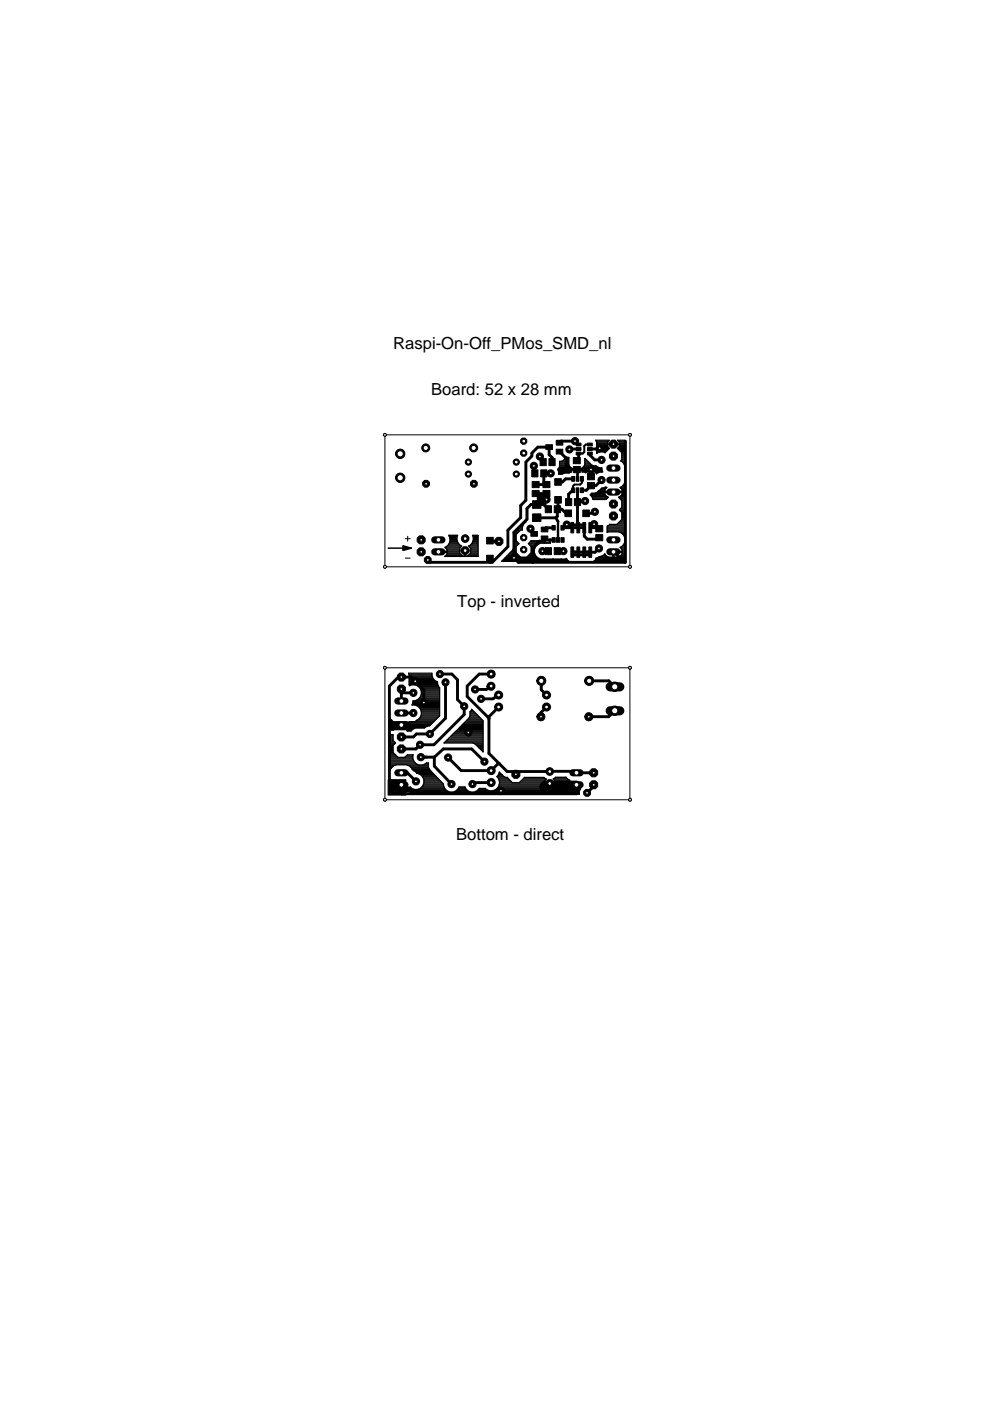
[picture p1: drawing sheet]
<svg xmlns="http://www.w3.org/2000/svg" width="210mm" height="297mm" viewBox="0 0 210 297" stroke-linecap="round" stroke-linejoin="round" font-family="sans-serif">
<defs><g id="words">
<g font-size="3.5">
<text x="83.4" y="74">Raspi-On-Off_PMos_SMD_nl</text>
<text x="91.4" y="83.8">Board: 52 x 28 mm</text>
<text x="97" y="128.7">Top - inverted</text>
<text x="96.7" y="178.2">Bottom - direct</text>
</g>
</g></defs>
<g fill="#000" stroke="#000" stroke-width=".21">
<path d="M112.7 99.6h1.4v1.5h-1.4zM114.5 97.2h1.3v1.5h-1.3zM114.7 99.6h1.3v1.5h-1.3zM115.7 94.3h1.4v1h-1.4zM116.4 97.2h1.3v1.5h-1.3zM117.9 95.2h1.4v1.1h-1.4zM117.9 93.4h1.4v1h-1.4zM121.6 98.9h1.4v1.3h-1.4zM121.6 97h1.4v1.3h-1.4zM122.2 95.9h1v.5h-1zM122.2 94.9h1v.6h-1zM122.2 94h1v.5h-1z"/>
<path d="M124.6 94h1v.5h-1zM124.6 94.9h1v.6h-1zM124.6 95.9h1v.5h-1zM103.2 113.9h1.4v1.4h-1.4zM103.2 117.7h1.4v1.4h-1.4zM112.6 112.7h1.4v1h-1.4zM112.8 102.1h1.5v1.3h-1.5zM112.8 104h1.5v1.3h-1.5zM112.9 109h1.8v1.6h-1.8zM112.9 106.2h1.8v1.6h-1.8zM114 104.6h1.8v2.4h-1.8zM114.8 113.6h1.4v1.1h-1.4z"/>
<path d="M114.8 111.8h1.4v1h-1.4zM115.1 102.1h1.5v1.3h-1.5zM115.1 104h1.5v1.3h-1.5zM115.6 107.2h1.3v1.5h-1.3zM115.6 116.1h1.3v1.5h-1.3zM117 114h.7v1h-.7zM117 111.4h.7v1h-.7zM118 114h.7v1h-.7zM117.5 107.2h1.3v1.5h-1.3zM117.5 116.1h1.3v1.5h-1.3zM117.6 105.3h1.4v1.4h-1.4zM117.6 101.5h1.4v1.4h-1.4z"/>
<path d="M118.9 114h.7v1h-.7zM118.9 111.4h.7v1h-.7zM119.8 108.1h1.4v1.4h-1.4zM119.9 105.7h1.3v1.5h-1.3zM119.6 111.1h1.7v.7h-1.7zM121 110.8h.6v2.2h-.6zM121 116h.6v2.2h-.6zM121.2 103.4h.6v1.1h-.6zM121.2 101h.6v1h-.6zM122.1 103.4h.6v1.1h-.6zM122.1 101h.6v1h-.6zM122.3 110.8h.6v2.2h-.6z"/>
<path d="M122.3 116h.6v2.2h-.6zM121.8 105.7h1.3v1.5h-1.3zM123.1 103.4h.6v1.1h-.6zM123.1 101h.6v1h-.6zM123.6 110.8h.6v2.2h-.6zM123.6 116h.6v2.2h-.6zM123.6 108.1h1.4v1.4h-1.4zM124.9 110.8h.5v2.2h-.5zM124.9 116h.5v2.2h-.5zM124.6 100.4h1.4v1.3h-1.4zM124.6 102.3h1.4v1.3h-1.4zM126.3 111.4h1.5v1.3h-1.5z"/>
<path d="M126.3 113.3h1.5v1.4h-1.5z"/>
</g>
<path d="M85.9 118.3h1.1M85.9 114.2h1.1M86.4 113.7v1" fill="none" stroke="#000" stroke-width=".21"/>
<g fill="none" stroke="#000" stroke-width=".25">
<path d="M118.2 99.5h.1M118.2 99.5h4M118.3 99.8h2.9M118.4 100h2.8M118.4 99.3h2.8M118.6 99.1h2.4M118.6 98.9h2.2M118.6 98.7h2.1M118.6 98.4h2M118.6 98.2h2M118.6 98h2M119.2 97.8h1.4"/>
<path d="M119.5 97.5h1.1M119.7 97.3h.9M119.8 97.1h.8M119.8 96.9h.3M120.7 98.8l-.1-.3v-1.5l-.8-.2a.95 .95 0 0 1-1.2 1v1.1l-.4 .6M120.7 98.8l.5 .4v.2h1v.3h-1v.4l-.6 .2h-.9l-.5 .3h-.8l-.2-1.1M122.4 99.5h5.2M123.4 100h4.4M123.4 99.8h4.3M123.4 99.3h4.2M123.6 99.1h3.3M123.8 98.9h2.7"/>
<path d="M123.8 98.8l-.4 .4v.2h-1v.3h1v.4l.8 .1M123.9 98.7h1.7M124 98.4h1.3M124 98.2h1M124 98h.8M124 97.8h.6M124 97.5h.4M124 97.3h.2M125 98.2l.9 .6h.5l.8 .4h.4l.2 .8-.6 .1-.8 .4M125 98.2l-1-1v1.3l-.2 .3M126.4 95.3h2.5M126.4 95.1h2.8"/>
<path d="M126.4 95.3l.1 .8a1.56 1.56 0 0 1 1.8-.1M126.4 95.1l-.1 .1 .1 .1M126.4 93.5h2.6M126.5 95.5h2.2M126.5 94.9h2.5M126.5 93.8l-.2-.5h2.9l-.3 .4v.4h2.4v-.4l-.3-.4h1.4v5.3l-.1-.3-.7-.6 .2-.3v-1.4M126.5 94.2h5.9M126.5 93.8l-.1 1.3M126.5 96h.3M126.5 95.8h2M126.5 94.7h2.4M126.5 94.4h2.4"/>
<path d="M126.5 94h2.4M126.5 93.8h2.4M128.3 96h.1M128.9 94.7l.3 .4-.9 .9M128.9 94.2v.5M130 94.1v.1M130.1 94.1v.1M131 95.1h1.4M131.1 94.9h1.3M131.2 93.5h1.2M131.2 95.3h1.2M131.3 94.2v.5"/>
<path d="M131.3 94.7l-.4 .4 .9 .9M131.3 94.7h1.1M131.3 94.4h1.1M131.3 94h1.1M131.3 93.8h1.1M131.4 95.5h1M131.6 95.8h.8M131.7 97.8h.7M131.8 97.5h.6M131.8 97.3h.6M131.8 97.1h.6M131.8 96.9h.6"/>
<path d="M131.8 96.6h.6M131.8 96.4h.6M131.8 96.2h.6M131.8 96h.6M132 98h.4M132.2 98.2h.2M132.3 98.4h.1M93.1 117.1h4.3M94.3 118h.1M94.3 118h7.1M94.5 116.2h3M94.5 116h3.2"/>
<path d="M94.6 117.7l-.3 .3M94.6 117.7h3.4M94.7 116.4l.1 .5M94.7 116.4l-.4-.4a1.69 1.69 0 0 0 .9-2.5h1.8a1.64 1.64 0 0 0 .9 2.3l-.5 .4v.4h1.1v1.3M94.7 116.4h2.7M94.7 117.5h3M94.8 116.6h2.6M94.8 117.3l-.2 .4M94.8 117.3h2.7M94.8 115.7h3M95.1 115.5h2.4M95.2 115.3h2.1"/>
<path d="M95.2 113.7h1.7M95.3 115.1h1.8M95.3 114h1.6M95.4 114.8h1.6M95.4 114.6h1.5M95.4 114.4h1.5M95.4 114.2h1.5M97.4 116.9h-4.3v.2h1.7v.2M98.1 117.9l-.7-.7v-.4h2.4v.4l-.7 .7M98.5 116.9h.2M98.5 117.7h.2M98.5 117.5h.2"/>
<path d="M98.5 117.3h.2M98.5 117.1h.2M98.7 117.9v-1.3h1.1v-.4l-.5-.4a1.64 1.64 0 0 0 .9-2.3h1.2v4.5h-7.1M99.3 117.7h2.1M99.4 115.7h2M99.5 117.5h1.9M99.5 116h1.9M99.7 117.3h1.7M99.7 116.2h1.7M99.8 115.5h1.6M99.8 116.9h1.6M99.8 117.1h1.6"/>
<path d="M99.8 116.6h1.6M99.8 116.4h1.6M100 115.3h1.4M100.1 115.1h1.3M100.2 114.8h1.2M100.3 113.7h1.1M100.3 114.6h1.1M100.3 114.4h1.1M100.3 114.2h1.1M100.3 114h1.1M106.5 118.8h13.9M106.7 118.6h13.5"/>
<path d="M106.9 118.4h7.4M107.2 118.2h6.7M107.4 118h2.8M107.6 117.7h2.4M107.8 117.5h1.9M108 117.3h1.5M108.3 117.1h1.1M108.4 117h.1M108.5 116.9h.9M108.7 116.6h.7M108.8 116.4h.6M108.9 116.2h.5"/>
<path d="M108.9 114.6h.5M108.9 113.5h.5M108.9 116h.5M108.9 115.7h.7M108.9 115.5h.9M108.9 115.3h1.1M108.9 115.1h.9M108.9 114.8h.7M108.9 114.4h.5M108.9 114.2h.5M108.9 114h.5M108.9 113.7h.5"/>
<path d="M108.9 113.3h.6M108.9 113.1h.8M109 112.9h.9M109.2 112.6h.9M109.4 114.7l.6 .6-.6 .6v1.3l1 .9h1.3l.9-.9v-1.3l-.6-.6M109.4 112.4h1M109.7 112.2h1.1M109.9 112h.9M110.1 111.8h.7M110.3 111.5h.5M110.6 111.3h.3M110.8 111.8v.6h-.4l-1 .9v1.4"/>
<path d="M110.8 111.1h.3M111 110.9h.3M111.2 110.6h.3M111.5 110.4l-2.6 2.5v3.2l-.5 .9M111.5 110.4h.1M111.5 110.2h.2M111.6 110h.2M111.6 109.7h.2M111.6 109.5h.2M111.6 109.3h.2M111.6 109.1h.2M111.6 108.9h.2"/>
<path d="M111.6 108.6h.2M111.6 108.4h.2M111.6 108.2h.2M111.6 108h.2M111.6 107.8h.2M111.8 107.5h.1M111.8 107.5v2.6l-.8 1-.2 .7M111.8 107.5l-.2 .2v2.3l-.1 .4M111.9 118h1.8M112 115.3h2.3M112.1 117.7h1.4M112.2 115.1h4.5"/>
<path d="M112.3 115.5h1.6M112.3 117.5h1.1M112.4 114.8h2M112.5 115.7h1.2M112.5 117.3h.8M112.6 114.6h1.8M112.6 114.6v.1M112.6 114.7l-.6 .6M112.6 116.9h.7M112.6 117.1h.7M112.6 116.6h.7M112.6 116.4h.7"/>
<path d="M112.6 116.2h.8M112.6 116h.9M114.1 114.6l.3-.1 .1 .4M114.5 114.9l.8 .1v-.5h.3v.5l.9-.1M115.3 114.6h.3M115.3 114.8h.3M116.5 114.8h.1M116.5 114.6h.1M116.5 114.4h.1M116.6 114.3v.1h.4l-.4 .1 .1 .7h-1.3a1.73 1.73 0 0 0-2.1 1.6 1.73 1.73 0 0 0 2.1 1.7h4.4l.3-.1 .6 .6h-14.4l2.1-2M116.6 114.3l-.1 .6M118.4 100.4h1"/>
<path d="M118.4 100.2h2.4M124.1 100.2h.1M124.2 100.2l.3-.2h.7v.9h.2v-.9h.7l.3 .2M125.2 104.9h3.1M125.2 100.9h.2M125.2 100.6h.2M125.2 100.4h.2M125.2 100.2h.2M125.3 105.1h3.2M125.4 104.6h2.8M125.5 105.3h3.2M125.6 105.5h3.3"/>
<path d="M125.7 105.7h3M125.7 105.9h.1M126.1 118.8h6.3M126.3 118.6h6.1M126.4 100.2v.3M126.4 118.4h6M126.4 100.2h.5M126.4 118.3v.1M126.4 100.4h.1M126.6 104.4l-1.1 .2-.4 .3 .6 1M126.6 104.4h3.3M126.8 118.2h5.6"/>
<path d="M126.8 104.2h3.1v.3h-1.7a1.18 1.18 0 0 0 .8 .9l-.5 .5h-2.8M127.1 104h1.1M127.3 103.8h1M127.4 118h1.3M127.5 103.5h1M127.9 117.7l-1.5 .6M127.9 117.7l.3-.2 .2 .2M127.9 117.7h.5M128.2 117.5h.1M128.3 103.3h.2M128.3 103.7l-.1 .5M128.3 103.7l.4-.3-.3-.1-.8 .2-1 .9"/>
<path d="M128.7 112.9l2.5-.1 .6 .2 .5 .5M128.7 112.9h.1M128.7 112.6h3.7M128.7 112.4h3.7M128.7 112.2h3.7M128.7 112h3.7M128.7 111.8h3.7M128.9 111.5h3.5M129.2 111.3h3.2M129.9 118h.3M129.9 117.7h.3M129.9 117.5h.3"/>
<path d="M129.9 117.3h.3M130.2 117.1h2.2M130.2 104.4h2.2M130.9 111.1h1.5M131.1 110.9h1.3M131.2 105.5h1.2M131.3 110.6h1.1M131.4 112.9h1M131.4 108.2h1M131.4 105.3l-.3 .1 .7 .7v1.5l-.5 .5 .5 .6M131.4 105.3h1M131.5 118h.9"/>
<path d="M131.5 108h.9M131.5 105.7h.9M131.6 110.4h.8M131.6 108.4h.8M131.6 103.3h.8M131.6 116.2h.8M131.6 103.5h.8M131.7 116h.7M131.7 105.1h.7M131.7 107.8h.7M131.7 106h.7M131.7 117.7h.7"/>
<path d="M131.8 110.2h.6M131.8 116.4l-.3-.4 .8-.6 .1-.3v3.9h-6.6l.5-.3 .1-.3M131.8 116.4l.2 .5M131.8 116.4h.6M131.8 108.6h.6M131.8 103.8h.6M131.8 108.7v1.4l-1 1.1-1.5-.1-.6 .5v1.3M131.8 117.5h.6M131.8 113.1h.6M131.8 110h.6M131.8 109.7h.6M131.8 109.5h.6"/>
<path d="M131.8 109.3h.6M131.8 109.1h.6M131.8 108.9h.6M131.8 107.5h.6M131.8 107.3h.6M131.8 107.1h.6M131.8 106.9h.6M131.8 106.6h.6M131.8 106.4h.6M131.8 106.2h.6M131.8 104.9h.6M131.9 116.6h.5"/>
<path d="M131.9 104h.5M131.9 117.3h.5M131.9 104.6h.5M131.9 103.1h.5M131.9 117.3l.1-.2h-2.1v1h-.9l-.6-.4M132 115.7h.4M132.1 113.3h.3M132.2 102.9h.2M132.2 115.5h.2M132.3 113.5h.1M132.3 102.7h.1M132.3 115.3h.1"/>
<path d="M132.4 113.7h.1M132.4 116.9h-2.2v1.2h.7a1.19 1.19 0 0 0 1-.8M132.4 102.4v11.4l-.1-.3M132.4 102.4l-.1 .4-.8 .6 .5 .8M132.4 104.2h-2.2v.3h1.8l-.2 .4-.4 .4M132.4 102.4h.1"/>
</g>
<g fill="none" stroke="#000" stroke-width=".61">
<path d="M113.2 98.8v1.2l.2 .4M114.4 96.8l.8 .7v.5M117 98l.1-1-.7-.6v-1.6h-2.4l-1.2 1.3v.6l-1.3 1.3v8.1l-1.1 1.1v2.5l-2.7 2.7v3.5l-3.3 3.3h-13.2l-.5-.5M118.6 95.8l1.5 1.4v1.6l.8 .8h1.4M118.6 93.9l.3-.4h3.1l.3 .4M122.4 99.9l.4-.3h2.5v1.5M122.7 95.2l-2 .1M122.7 96.2v1.1l-.4 .4-.2-.4M125.1 96.5l1 1h1.4M127.1 95.1l-.1 .1h-1.9M132.6 93.5v25.7M103.9 114.6l.1 .2h1.8"/>
<path d="M103.9 118.4v.8M112.5 112.1l.8 .8v.3M113.6 104.6h2.3v1.3M113.8 109.8h4M114.1 104.6v2.1l-.3 .3M115 116.9h1.3M115.6 102.5l.3 .2h-2.3M116.3 108l-1-1h-2.7l-.9 .8v2.3l-2.7 2.8v5.4l.9 .9h22.6l-2.4-2.2M116.7 100.4h-1.4v2.4M117.4 114.5h-1.6l-.3-.4-.7 .7h-.4l-1.5 1.4v3M117.4 111.9h-1.6l-.3 .4M117.8 109.8l.5 .8"/>
<path d="M118.2 108h.9l.8 .8h.6M118.2 108v1.5l-.4 .3M118.2 116.9h1.2M118.3 107.6l-.1 .4M118.3 105.6v2.2l-.1 .2M119.3 111.9h4.6v1.8l.6 .6h2.4l.2-.3M120.2 111.2l1.1 .1M121.3 111.3h2.3M121.3 111.3v.6M121.3 117h3.8l.1 .6h-3.9zM121.5 103.9l-.9 .9v1.7M121.5 101.5h-1.6l-.6 .7h-1"/>
<path d="M122.4 103.9l.1 .1M122.4 103.9v7.4M122.6 117l-1.3 .1M124 106.2l-.1 .2h-1.5l-.1-.2 .2 .3M125.2 111.9h1.8l.1 .2M125.2 117.1h.1M125.9 111.1l1 1h.3M126.1 108.5l-.3 .3h-1.5M127 116.3l-.8 .8h-2.3M127.5 101.8l-1.2 1.2h-1l-1 .9h-.9"/>
</g>
<path d="M122.3 93.9l.4 .3M122.4 99.9v1.6M125.1 96.2v.3M121.5 101.4v.1" fill="none" stroke="#000" stroke-width=".57"/>
<path d="M118.3 110.6v3.9M121.5 101.5v.1M123.4 101.5v.1" fill="none" stroke="#000" stroke-width=".51"/>
<path d="M125.1 94.2h-.9l-.3 .4v1.2l-.3 .4h-.9M123.4 101.5v.8l-.4 .4h-1.2l-.3 .4v.8" fill="none" stroke="#000" stroke-width=".42"/>
<path d="M82.3 116.2h4.9M85.5 115.7l1.7 .5-1.7 .5zM85.5 115.9l.9 .3-.9 .3" fill="none" stroke="#000" stroke-width=".32"/>
<path d="M92.2 117h1.5" fill="none" stroke="#000" stroke-width="1.5"/>
<circle cx="93" cy="117" r=".51" fill="#fff" stroke="#000" stroke-width=".21"/>
<path d="M92.2 114.5h1.5" fill="none" stroke="#000" stroke-width="1.5"/>
<circle cx="93" cy="114.5" r=".51" fill="#fff" stroke="#000" stroke-width=".21"/>
<path d="M129.3 114.5h1.5" fill="none" stroke="#000" stroke-width="1.5"/>
<circle cx="130.1" cy="114.5" r=".51" fill="#fff" stroke="#000" stroke-width=".21"/>
<path d="M129.3 117h1.5" fill="none" stroke="#000" stroke-width="1.5"/>
<circle cx="130.1" cy="117" r=".51" fill="#fff" stroke="#000" stroke-width=".21"/>
<path d="M129.3 104.3h1.5" fill="none" stroke="#000" stroke-width="1.5"/>
<circle cx="130.1" cy="104.3" r=".51" fill="#fff" stroke="#000" stroke-width=".21"/>
<path d="M129.3 101.8h1.5" fill="none" stroke="#000" stroke-width="1.5"/>
<circle cx="130.1" cy="101.8" r=".51" fill="#fff" stroke="#000" stroke-width=".21"/>
<path d="M129.3 99.2h1.5" fill="none" stroke="#000" stroke-width="1.5"/>
<circle cx="130.1" cy="99.2" r=".51" fill="#fff" stroke="#000" stroke-width=".21"/>
<circle cx="111" cy="114" r=".71" fill="#000" stroke="#000" stroke-width=".21"/>
<circle cx="111.1" cy="114" r=".4" fill="#fff" stroke="#000" stroke-width=".21"/>
<circle cx="111" cy="116.5" r=".71" fill="#000" stroke="#000" stroke-width=".21"/>
<circle cx="111.1" cy="116.5" r=".4" fill="#fff" stroke="#000" stroke-width=".21"/>
<circle cx="98.6" cy="116.7" r=".87" fill="#000" stroke="#000" stroke-width=".21"/>
<circle cx="98.6" cy="116.7" r=".4" fill="#fff" stroke="#000" stroke-width=".21"/>
<circle cx="98.6" cy="114.2" r=".8" fill="#000" stroke="#000" stroke-width=".21"/>
<circle cx="98.6" cy="114.2" r=".4" fill="#fff" stroke="#000" stroke-width=".21"/>
<circle cx="100.4" cy="95" r=".85" fill="#000" stroke="#000" stroke-width=".21"/>
<circle cx="100.4" cy="95" r=".55" fill="#fff" stroke="#000" stroke-width=".21"/>
<circle cx="90.3" cy="95" r=".85" fill="#000" stroke="#000" stroke-width=".21"/>
<circle cx="90.3" cy="95" r=".55" fill="#fff" stroke="#000" stroke-width=".21"/>
<circle cx="99.3" cy="100.5" r=".66" fill="#000" stroke="#000" stroke-width=".21"/>
<circle cx="99.3" cy="100.5" r=".4" fill="#fff" stroke="#000" stroke-width=".21"/>
<circle cx="99.3" cy="98" r=".66" fill="#000" stroke="#000" stroke-width=".21"/>
<circle cx="99.3" cy="98" r=".4" fill="#fff" stroke="#000" stroke-width=".21"/>
<circle cx="109.5" cy="98" r=".66" fill="#000" stroke="#000" stroke-width=".21"/>
<circle cx="109.5" cy="98" r=".4" fill="#fff" stroke="#000" stroke-width=".21"/>
<circle cx="109.5" cy="100.5" r=".66" fill="#000" stroke="#000" stroke-width=".21"/>
<circle cx="109.5" cy="100.5" r=".4" fill="#fff" stroke="#000" stroke-width=".21"/>
<circle cx="130.1" cy="94.2" r=".92" fill="#000" stroke="#000" stroke-width=".21"/>
<circle cx="130.1" cy="94.2" r=".3" fill="#fff" stroke="#000" stroke-width=".21"/>
<circle cx="130.1" cy="96.7" r=".92" fill="#000" stroke="#000" stroke-width=".21"/>
<circle cx="130.1" cy="96.7" r=".3" fill="#fff" stroke="#000" stroke-width=".21"/>
<circle cx="130.1" cy="109.4" r=".92" fill="#000" stroke="#000" stroke-width=".21"/>
<circle cx="130.1" cy="109.4" r=".3" fill="#fff" stroke="#000" stroke-width=".21"/>
<circle cx="130.1" cy="106.9" r=".92" fill="#000" stroke="#000" stroke-width=".21"/>
<circle cx="130.1" cy="106.9" r=".3" fill="#fff" stroke="#000" stroke-width=".21"/>
<circle cx="84.9" cy="96.2" r=".99" fill="#000" stroke="#000" stroke-width=".21"/>
<circle cx="84.9" cy="96.2" r=".66" fill="#fff" stroke="#000" stroke-width=".21"/>
<circle cx="84.9" cy="101.3" r=".99" fill="#000" stroke="#000" stroke-width=".21"/>
<circle cx="84.9" cy="101.3" r=".66" fill="#fff" stroke="#000" stroke-width=".21"/>
<circle cx="111" cy="93.5" r=".71" fill="#000" stroke="#000" stroke-width=".21"/>
<circle cx="111.1" cy="93.5" r=".4" fill="#fff" stroke="#000" stroke-width=".21"/>
<circle cx="111" cy="96.1" r=".71" fill="#000" stroke="#000" stroke-width=".21"/>
<circle cx="111.1" cy="96.1" r=".4" fill="#fff" stroke="#000" stroke-width=".21"/>
<circle cx="89.3" cy="117" r=".92" fill="#000" stroke="#000" stroke-width=".21"/>
<circle cx="89.3" cy="117" r=".3" fill="#fff" stroke="#000" stroke-width=".21"/>
<circle cx="89.3" cy="114.5" r=".92" fill="#000" stroke="#000" stroke-width=".21"/>
<circle cx="89.3" cy="114.5" r=".3" fill="#fff" stroke="#000" stroke-width=".21"/>
<circle cx="109" cy="118.3" r=".76" fill="#000" stroke="#000" stroke-width=".21"/>
<circle cx="109" cy="118.3" r=".3" fill="#fff" stroke="#000" stroke-width=".21"/>
<circle cx="127.1" cy="95.1" r=".76" fill="#000" stroke="#000" stroke-width=".21"/>
<circle cx="127.1" cy="95.1" r=".3" fill="#fff" stroke="#000" stroke-width=".21"/>
<circle cx="125.3" cy="99.6" r=".76" fill="#000" stroke="#000" stroke-width=".21"/>
<circle cx="125.3" cy="99.6" r=".3" fill="#fff" stroke="#000" stroke-width=".21"/>
<circle cx="115.9" cy="105.9" r=".76" fill="#000" stroke="#000" stroke-width=".21"/>
<circle cx="115.9" cy="105.9" r=".3" fill="#fff" stroke="#000" stroke-width=".21"/>
<circle cx="127.5" cy="101.8" r=".76" fill="#000" stroke="#000" stroke-width=".21"/>
<circle cx="127.5" cy="101.8" r=".3" fill="#fff" stroke="#000" stroke-width=".21"/>
<circle cx="112.5" cy="112.1" r=".76" fill="#000" stroke="#000" stroke-width=".21"/>
<circle cx="112.5" cy="112.1" r=".3" fill="#fff" stroke="#000" stroke-width=".21"/>
<circle cx="119.5" cy="116.9" r=".76" fill="#000" stroke="#000" stroke-width=".21"/>
<circle cx="119.5" cy="116.9" r=".3" fill="#fff" stroke="#000" stroke-width=".21"/>
<circle cx="126" cy="111.1" r=".76" fill="#000" stroke="#000" stroke-width=".21"/>
<circle cx="126" cy="111.1" r=".3" fill="#fff" stroke="#000" stroke-width=".21"/>
<circle cx="120.2" cy="111.2" r=".76" fill="#000" stroke="#000" stroke-width=".21"/>
<circle cx="120.2" cy="111.2" r=".3" fill="#fff" stroke="#000" stroke-width=".21"/>
<circle cx="124.1" cy="106.2" r=".76" fill="#000" stroke="#000" stroke-width=".21"/>
<circle cx="124.1" cy="106.2" r=".3" fill="#fff" stroke="#000" stroke-width=".21"/>
<circle cx="120.7" cy="95.3" r=".76" fill="#000" stroke="#000" stroke-width=".21"/>
<circle cx="120.7" cy="95.3" r=".3" fill="#fff" stroke="#000" stroke-width=".21"/>
<circle cx="105.8" cy="114.8" r=".92" fill="#000" stroke="#000" stroke-width=".21"/>
<circle cx="105.8" cy="114.8" r=".3" fill="#fff" stroke="#000" stroke-width=".21"/>
<circle cx="127.5" cy="97.5" r=".76" fill="#000" stroke="#000" stroke-width=".21"/>
<circle cx="127.5" cy="97.5" r=".3" fill="#fff" stroke="#000" stroke-width=".21"/>
<circle cx="115" cy="116.9" r=".76" fill="#000" stroke="#000" stroke-width=".21"/>
<circle cx="115" cy="116.9" r=".3" fill="#fff" stroke="#000" stroke-width=".21"/>
<circle cx="127" cy="116.3" r=".76" fill="#000" stroke="#000" stroke-width=".21"/>
<circle cx="127" cy="116.3" r=".3" fill="#fff" stroke="#000" stroke-width=".21"/>
<circle cx="90.3" cy="102.6" r=".78" fill="#000" stroke="#000" stroke-width=".21"/>
<circle cx="90.4" cy="102.6" r=".3" fill="#fff" stroke="#000" stroke-width=".21"/>
<circle cx="126.1" cy="108.5" r=".76" fill="#000" stroke="#000" stroke-width=".21"/>
<circle cx="126.1" cy="108.5" r=".3" fill="#fff" stroke="#000" stroke-width=".21"/>
<circle cx="116.8" cy="100.4" r=".76" fill="#000" stroke="#000" stroke-width=".21"/>
<circle cx="116.8" cy="100.4" r=".3" fill="#fff" stroke="#000" stroke-width=".21"/>
<circle cx="121.9" cy="93.5" r=".76" fill="#000" stroke="#000" stroke-width=".21"/>
<circle cx="121.9" cy="93.5" r=".3" fill="#fff" stroke="#000" stroke-width=".21"/>
<circle cx="113.2" cy="98.8" r=".76" fill="#000" stroke="#000" stroke-width=".21"/>
<circle cx="113.2" cy="98.8" r=".3" fill="#fff" stroke="#000" stroke-width=".21"/>
<circle cx="114.5" cy="96.8" r=".76" fill="#000" stroke="#000" stroke-width=".21"/>
<circle cx="114.5" cy="96.8" r=".3" fill="#fff" stroke="#000" stroke-width=".21"/>
<circle cx="90.7" cy="118.7" r=".78" fill="#000" stroke="#000" stroke-width=".21"/>
<circle cx="90.7" cy="118.7" r=".3" fill="#fff" stroke="#000" stroke-width=".21"/>
<circle cx="100.5" cy="102.6" r=".78" fill="#000" stroke="#000" stroke-width=".21"/>
<circle cx="100.5" cy="102.6" r=".3" fill="#fff" stroke="#000" stroke-width=".21"/>
<g fill="none" stroke="#000" stroke-width=".21">
<path d="M81.6 92.2h52v28h-52z"/>
<circle cx="133.6" cy="120.2" r=".3"/>
</g>
<circle cx="133.6" cy="120.2" r=".3" fill="#fff" stroke="#000" stroke-width=".21"/>
<circle cx="133.6" cy="92.2" r=".3" fill="none" stroke="#000" stroke-width=".21"/>
<circle cx="133.6" cy="92.2" r=".3" fill="#fff" stroke="#000" stroke-width=".21"/>
<circle cx="81.6" cy="92.2" r=".3" fill="none" stroke="#000" stroke-width=".21"/>
<circle cx="81.6" cy="92.2" r=".3" fill="#fff" stroke="#000" stroke-width=".21"/>
<circle cx="81.6" cy="120.2" r=".3" fill="none" stroke="#000" stroke-width=".21"/>
<circle cx="81.6" cy="120.2" r=".3" fill="#fff" stroke="#000" stroke-width=".21"/>
<path d="M82.6 154.6h.9v.2h-.9zM82.3 165.3h3.8v3.3h-3.8z" fill="#000" stroke="#000" stroke-width=".21"/>
<g fill="#000" stroke="#000" stroke-width=".21">
<path d="M103.5 144.9a.85 .85 0 0 1 1.3 .2 .85 .85 0 0 1-.5 1.2 .85 .85 0 0 1-1.1-.8h.6a.3 .3 0 0 1 .4-.3 .3 .3 0 0 1 .1 .5 .3 .3 0 0 1-.5-.1l-.6-.1z" fill-rule="evenodd"/>
<path d="M103.5 142.3a.86 .86 0 0 1 1.4 .1 .86 .86 0 0 1-.5 1.3 .86 .86 0 0 1-1.1-.8h.5a.3 .3 0 0 1 .5-.2 .3 .3 0 0 1 0 .4 .3 .3 0 0 1-.4-.1l-.1-.1h-.5z" fill-rule="evenodd"/>
<path d="M105.1 149.3a.86 .86 0 0 1 1.3 .1 .86 .86 0 0 1-.4 1.3 .86 .86 0 0 1-1.1-.8h.5a.3 .3 0 0 1 .4-.3 .3 .3 0 0 1 .1 .5 .3 .3 0 0 1-.5-.1l-.5-.1z" fill-rule="evenodd"/>
<path d="M105.1 146.8a.86 .86 0 0 1 1.3 .1 .86 .86 0 0 1-.4 1.3 .86 .86 0 0 1-1.1-.8h.5a.3 .3 0 0 1 .4-.3 .3 .3 0 0 1 .1 .5 .3 .3 0 0 1-.5-.1l-.5-.1z" fill-rule="evenodd"/>
<path d="M114 143.7a.96 .96 0 0 1 1.6 .2 .96 .96 0 0 1-.6 1.4 .96 .96 0 0 1-1.2-.9h.7a.3 .3 0 0 1 .4-.3 .3 .3 0 0 1 .1 .5 .3 .3 0 0 1-.5-.1l-.7-.1z" fill-rule="evenodd"/>
<path d="M114.1 151.4a.85 .85 0 0 1 1.3 .1 .85 .85 0 0 1-.5 1.3 .85 .85 0 0 1-1.1-.8h.6a.29 .29 0 0 1 .4-.3 .29 .29 0 0 1 .1 .5 .29 .29 0 0 1-.5-.1v-.1h-.6z" fill-rule="evenodd"/>
<path d="M115.2 149.3a.86 .86 0 0 1 1.4 .2 .86 .86 0 0 1-.5 1.3 .86 .86 0 0 1-1.1-.9h.6a.3 .3 0 0 1 .4-.3 .3 .3 0 0 1 .1 .5 .3 .3 0 0 1-.5-.1l-.6-.1z" fill-rule="evenodd"/>
<path d="M115.2 146.8a.86 .86 0 0 1 1.4 .1 .86 .86 0 0 1-.5 1.3 .86 .86 0 0 1-1.1-.8h.6a.3 .3 0 0 1 .4-.3 .3 .3 0 0 1 .1 .5 .3 .3 0 0 1-.5-.1l-.6-.1z" fill-rule="evenodd"/>
<path d="M124.2 143.7a.96 .96 0 0 1 1.5 .1 .96 .96 0 0 1-.5 1.5 .96 .96 0 0 1-1.2-.9h.6a.3 .3 0 0 1 .4-.3 .3 .3 0 0 1 .1 .5 .3 .3 0 0 1-.5-.1l-.6-.1z" fill-rule="evenodd"/>
<path d="M124.2 151.4a.86 .86 0 0 1 1.4 .1 .86 .86 0 0 1-.5 1.3 .86 .86 0 0 1-1.1-.8h.5a.3 .3 0 0 1 .5-.3 .3 .3 0 0 1 0 .5 .3 .3 0 0 1-.4-.1l-.1-.1h-.5z" fill-rule="evenodd"/>
<path d="M103.5 162.8a.85 .85 0 0 1 1.4 .1 .85 .85 0 0 1-.5 1.3 .85 .85 0 0 1-1.1-.8h.5a.3 .3 0 0 1 .4-.3 .3 .3 0 0 1 .1 .5 .3 .3 0 0 1-.4-.1l-.6-.1z" fill-rule="evenodd"/>
<path d="M103.5 165.3a.86 .86 0 0 1 1.4 .1 .86 .86 0 0 1-.5 1.3 .86 .86 0 0 1-1.1-.8h.5a.3 .3 0 0 1 .4-.3 .3 .3 0 0 1 .1 .5 .3 .3 0 0 1-.4-.1l-.6-.1z" fill-rule="evenodd"/>
</g>
<g fill="none" stroke="#000" stroke-width=".61">
<path d="M82.6 152.4l1.2 1.3h2.4M85.1 146.1v2.5M85.1 151.2h2.5M85.1 146.9h2.5M89.9 148.9v-2.6l-2.7-2.7h-2.7l-1.9 1.9v19.8l1.1 1.1h1.4v1.9M93.3 142.9h2.5l1.2 1.2v4.2l1.4 1.5v1.7l-6.4 6.4h-2.9l-.9 .9h-3.1M94.5 144.7v7.6l-3.4 3.3h-2.8l-.7 .7h-2.5M104.1 142.9h-2.5l-2.5 2.6v2.2l4.6 4.6M104.1 145.5l-1 .7h-2.4M105.7 149.9l-2 2.1v7.7l2.2 2.2M105.7 147.4l-1.2 .8h-2.5M114.8 144.4v1.9l1.1 1.1"/>
<path d="M115.9 149.9l-1.2 1.2v.9M115.9 147.4h.1M124.9 144.4h4.2l1.3 1.2M129.4 145.6h.1M130.3 145.6h.1M130.3 150.7l-1.3 1.3h-4.2M130.3 150.7h.1M85.1 163.9h1.3l1.8 1.8M85.1 167.4v.9M89.2 160.5h2.9M92.1 160.5l1.9-1.7h6l2.7 2.7M92.1 160.5v1.9l3.6 3.8"/>
<path d="M95 160.6l2.8 2.8h6.3l1.5-1.5h.3M104.1 165.9h-3.6l-.3 .3M105.9 161.9l1.6 1.7h9.1M106.2 167.7v.6M109.4 163.6v.6M116.5 163.5l.1 .1M116.6 166.1l-.9 .8M116.6 163.6l5.3-.1 .3 .4h3.7M122.2 166.4v1.9h-37.1M125.9 166.4v.3l-1.4 1.4"/>
</g>
<path d="M83.3 153.9h2.9M129.4 145.6h2M129.4 150.7h2" fill="none" stroke="#000" stroke-width="1.9"/>
<path d="M122.2 166.4l-.3 .5" fill="none" stroke="#000" stroke-width="1.8"/>
<path d="M115.7 166.9h6.2" fill="none" stroke="#000" stroke-width="2.8"/>
<path d="M85.9 153.7l.3 .2" fill="none" stroke="#000" stroke-width=".42"/>
<g fill="none" stroke="#000" stroke-width=".25">
<path d="M82.8 153.6h2.2v.2h-1M82.8 159.8h.8M82.8 159.6h.6M82.8 159.4h.5M82.8 159.1h.5M82.8 158.9h.5M82.8 158.7h.5M82.8 158.5h.5M82.8 158.2h.5M82.8 158h.5M82.8 157.8h.8M82.8 157.6h1"/>
<path d="M82.8 157.4h.9M82.8 157.1h.7M82.8 156.9h.5M82.8 156.7h.5M82.8 156.5h.5M82.8 156.3h.5M82.8 156h.5M82.8 153.4h.5M82.8 153.1h.5M83.2 153.6l.3-.6h-.7v.6h.8l.4 .2M86.3 154.9h.9M86.4 154.7h1"/>
<path d="M86.5 154.7l-.3 .1 .2 .2 .8-.1M86.7 142.9h4.9M86.7 154.5h1.1M86.7 154.5l-.2 .2M86.8 145.1h6M86.8 144.9h6M86.8 144.7h6M86.8 144.5h5.8M86.8 144.3h5.4M86.8 144h5.2M86.8 143.8h5M86.8 143.6h4.9"/>
<path d="M86.8 143.4h4.8M86.8 143.2h4.8M86.9 154.2h3.2M86.9 153.1h4.9M86.9 145.4l-.1-.2v-2.1l-.2-.4h5a1.61 1.61 0 0 0 1.2 1.8v.5l.2 .6M86.9 145.4a1.71 1.71 0 0 1 2 .4 1.71 1.71 0 0 1 .2 2M86.9 145.4h.1M86.9 153.4h4.7M87 154h3.5M87 153.8l-.3 .7M87.4 149.4h5.8M87.5 149.1h5.7"/>
<path d="M87.6 149l-.3 .5a1.75 1.75 0 0 1 2 1.3 1.75 1.75 0 0 1-1 2l-.4 .2h-1.1l.2 .6M87.6 148.9h5.6M87.6 148.7h5.6M88.1 152.9h4M88.3 149.6h4.9M88.3 148.5h4.9M88.4 152.7h3.9M88.4 145.4h4.5M88.7 149.8h4.5M88.7 148.3h4.5M88.7 152.5h3.8M88.7 145.6h4.3"/>
<path d="M88.9 148h4.3M88.9 150h4.3M89 152.3h3.7M89 145.8h4.2M89.1 147.8l-.5 .5-1 .3v.4M89.1 150.3h4.1M89.1 147.8h4.1M89.1 152h3.9M89.1 146h4.1M89.2 150.5h4M89.2 147.6h4M89.2 151.8h4"/>
<path d="M89.2 146.3h4M89.3 150.7h3.9M89.3 147.4h3.9M89.3 151.6h3.9M89.3 146.5h3.9M89.3 151.4h3.9M89.3 151.2h3.9M89.3 150.9h3.9M89.3 147.2h3.9M89.3 146.9h3.9M89.3 146.7h3.9M91.4 153.6h-6.2v.2h6"/>
<path d="M93 145.6l.2 .2M93.2 145.8v6l-2.1 2.1h-.3l-.8 .5h-2l-.8 .5M94.3 157.4h8.1M94.5 157.1h7.9M94.8 156.9h7.6M95 156.7h7.4M95.2 156.5h7.2M95.4 156.3h7M95.6 156h6.8M95.9 155.8h6.5M96.1 155.6h6.3M96.3 155.4h6.1"/>
<path d="M96.5 155.1h5.9M96.8 154.9h5.6M97 154.7h5.4M97.2 154.5h5.2M97.4 154.2h5M97.7 154h4.7M97.9 153.8h4.5M98.1 153.6h4.3M98.3 153.4h4.1M98.5 153.1h3.9M98.8 152.9h3.6M99 152.7h3.3"/>
<path d="M99.2 152.5h2.9M99.4 152.3h2.5M99.5 152h2.2M99.6 151.8h1.8M99.7 151.6h1.5M99.7 151.4h1.3M99.7 151.2h1.1M99.7 150.9h.8M99.9 150.7l.1-.3 2.4 2.4v6.6l-1.7-1.7-.4-.2h-6.2l5.4-5.3 .2-.5v-.8M99.9 150.7l-.2 .2M99.9 150.7h.4M100 150.5h.1"/>
<path d="M100.4 157.6h2M100.8 157.8h1.6M101 158h1.4M101.2 158.2h1.2M101.5 158.5h.9M101.7 158.7h.7M101.9 158.9h.5M102.1 159.1h.3M102.4 159.4h.1M82.8 161.8h5.3M82.8 160h1M82.8 163.1h.1"/>
<path d="M82.8 162.9h.1M82.8 162.7h.3M82.8 162.5h.5M82.8 162.2h1M82.8 162h5.6M82.8 161.6h5.1M82.8 161.4h4.9M82.8 161.1h4.8M82.8 160.9h4.7M82.8 160.7h4.7M82.8 160.5h1.5M82.8 160.3h1.2"/>
<path d="M82.9 162.9l.5-.5 .6-.2h2.2l.6 .2 .5 .5M85.9 160.5h1.6M86.2 160.3h1.3M86.4 162.2h4.4M86.9 162.5h3.9M87 167.1h.2M87 167.6h7.7M87 168.2h35.8M87 168h35.8M87 167.8h8M87 167.3h.8M87 166.9h.1"/>
<path d="M87.1 162.7h3.7M87.2 167.1l-.2-.2v1.5h35.8v-.8h-18.1M87.2 167.1l.7 .3h.6l.7-.3M87.3 162.9l.1 .2M87.3 162.9h3.6M87.4 163.1l.9 .7M87.4 163.1h3.6M87.6 163.3h3.6M88 163.6h3.5M88.3 163.8v.2l.9 .2M88.3 163.8h3.4M88.6 164h3.3"/>
<path d="M88.6 167.3h5.8M89.1 167.1h5.1M89.1 164.2h3M89.2 164.2l.4 .5 .3 .6v.7M89.4 166.9h4.8M89.4 164.5h2.9M89.6 166.7h4.5M89.6 164.7h2.9M89.7 166.5h4.3M89.7 164.9h3M89.8 166.2h4.2M89.8 165.1h3.1"/>
<path d="M89.9 166h3.9M89.9 166l-.3 .6-.4 .5M89.9 165.8h3.7M89.9 165.6h3.5M89.9 165.4h3.2M90.1 162h.7M90.8 162.7v-.9h-.4a1.7 1.7 0 0 1-2.1 .2 1.7 1.7 0 0 1-.7-2h-1.2l-.6 .6h-1.4l-1.1-1.1v-1.4l.6-.6-.6-.5v-1.2h-.5v7.4l.1-.3M90.8 162.7l.2 .4 3 3.2a1.69 1.69 0 0 0 1.4 1.6 1.69 1.69 0 0 0 1.9-1h1.3a1.7 1.7 0 0 0 1.4 1.1 1.7 1.7 0 0 0 1.6-.8h1.3a1.75 1.75 0 0 0 2.9-.5M96.4 167.8h3.1M96.8 167.6h2.3M97 167.3h1.9M97.2 167.1h1.5"/>
<path d="M97.3 166.9h1.3M100.9 167.8h21.9M101.3 167.6h2.2M101.5 167.3h1.6M105.2 167.3h15.6M105.4 164.7h1.5M105.4 167.1h10.5M105.5 164.5h1.1M105.6 164.9h2M105.6 166.9h10.1M105.7 164.2h.7M105.7 165.1h2.1"/>
<path d="M105.8 166.7h9.6M105.8 164h.4M105.8 166.5h9.6M105.8 165.4h2.2M105.8 165.6h2.5M105.8 163.8h.2M105.9 166.2h14.4M105.9 166h10.6v1.3h-.4l-.7-.7v-.4M105.9 165.8h2.6M106.5 164.3l-.6-.6-.1 .5-.4 .5 .4 .4 .1 .8-.1 .8M106.5 164.3h.1M106.5 164.3l.3 .3 .8 .3"/>
<path d="M107.6 164.9l1 1h1.5l1.1-1M110.3 165.8h5.1M110.5 165.6h4.9M110.7 165.4h4.9M110.9 165.1h4.8M111.2 164.9l4.1-.1 .5 .4-.4 .4v.4M111.2 164.9h4.2M116.5 167.1h.1M116.5 166.9h.1M116.5 166.7h.1M116.5 166.5h.1M117.2 167.1h3.4"/>
<path d="M117.4 165.1h2.9M117.4 166.9h3M117.4 165.4h3.2M117.7 166.7h2.6M117.7 165.6h3M117.7 164.9h2.4M117.7 166.5h4.4M117.7 165.8h2.8M120.4 166h-3.8v1.3h.4l.7-.7v-.4M120.5 165.8l.3-.4-.8-.6h-2.2l-.5 .4 .4 .4v.4M120.5 165.8l-.2 .5h1.8v1.2M120.6 167.1l-.3-.6h2.1v1"/>
<path d="M120.6 167.1l.3 .3M120.9 167.4l.5 .1M122.1 167.1h.3M122.1 167.3h.3M122.1 166.9h.3M122.1 166.7h.3"/>
</g>
<path d="M85.1 167.4h1.7" fill="none" stroke="#000" stroke-width="1.3"/>
<path d="M121.5 166.4h1.5" fill="none" stroke="#000" stroke-width="1.5"/>
<circle cx="122.2" cy="166.4" r=".51" fill="#fff" stroke="#000" stroke-width=".21"/>
<path d="M121.5 163.9h1.5" fill="none" stroke="#000" stroke-width="1.5"/>
<circle cx="122.2" cy="163.9" r=".51" fill="#fff" stroke="#000" stroke-width=".21"/>
<path d="M84.3 163.9h1.6" fill="none" stroke="#000" stroke-width="1.5"/>
<circle cx="85.1" cy="163.9" r=".51" fill="#fff" stroke="#000" stroke-width=".21"/>
<path d="M84.3 166.4h1.6" fill="none" stroke="#000" stroke-width="1.5"/>
<circle cx="85.1" cy="166.4" r=".51" fill="#fff" stroke="#000" stroke-width=".21"/>
<path d="M84.3 153.7h1.6" fill="none" stroke="#000" stroke-width="1.5"/>
<circle cx="85.1" cy="153.7" r=".51" fill="#fff" stroke="#000" stroke-width=".21"/>
<path d="M84.3 151.2h1.6" fill="none" stroke="#000" stroke-width="1.5"/>
<circle cx="85.1" cy="151.2" r=".51" fill="#fff" stroke="#000" stroke-width=".21"/>
<path d="M84.3 148.6h1.6" fill="none" stroke="#000" stroke-width="1.5"/>
<circle cx="85.1" cy="148.6" r=".51" fill="#fff" stroke="#000" stroke-width=".21"/>
<circle cx="104.1" cy="163.4" r=".71" fill="#000" stroke="#000" stroke-width=".21"/>
<circle cx="104.1" cy="163.4" r=".4" fill="#fff" stroke="#000" stroke-width=".21"/>
<circle cx="104.1" cy="165.9" r=".71" fill="#000" stroke="#000" stroke-width=".21"/>
<circle cx="104.1" cy="165.9" r=".4" fill="#fff" stroke="#000" stroke-width=".21"/>
<circle cx="116.6" cy="166.1" r=".87" fill="#000" stroke="#000" stroke-width=".21"/>
<circle cx="116.6" cy="166.1" r=".4" fill="#fff" stroke="#000" stroke-width=".21"/>
<circle cx="116.6" cy="163.6" r=".8" fill="#000" stroke="#000" stroke-width=".21"/>
<circle cx="116.6" cy="163.6" r=".4" fill="#fff" stroke="#000" stroke-width=".21"/>
<circle cx="114.8" cy="144.4" r=".85" fill="#000" stroke="#000" stroke-width=".21"/>
<circle cx="114.8" cy="144.4" r=".55" fill="#fff" stroke="#000" stroke-width=".21"/>
<circle cx="124.9" cy="144.4" r=".85" fill="#000" stroke="#000" stroke-width=".21"/>
<circle cx="124.9" cy="144.4" r=".55" fill="#fff" stroke="#000" stroke-width=".21"/>
<circle cx="115.9" cy="149.9" r=".66" fill="#000" stroke="#000" stroke-width=".21"/>
<circle cx="115.9" cy="149.9" r=".4" fill="#fff" stroke="#000" stroke-width=".21"/>
<circle cx="115.9" cy="147.4" r=".66" fill="#000" stroke="#000" stroke-width=".21"/>
<circle cx="115.9" cy="147.4" r=".4" fill="#fff" stroke="#000" stroke-width=".21"/>
<circle cx="105.7" cy="147.4" r=".66" fill="#000" stroke="#000" stroke-width=".21"/>
<circle cx="105.7" cy="147.4" r=".4" fill="#fff" stroke="#000" stroke-width=".21"/>
<circle cx="105.7" cy="149.9" r=".66" fill="#000" stroke="#000" stroke-width=".21"/>
<circle cx="105.7" cy="149.9" r=".4" fill="#fff" stroke="#000" stroke-width=".21"/>
<circle cx="85.1" cy="143.6" r=".92" fill="#000" stroke="#000" stroke-width=".21"/>
<circle cx="85.1" cy="143.6" r=".3" fill="#fff" stroke="#000" stroke-width=".21"/>
<circle cx="85.1" cy="146.1" r=".92" fill="#000" stroke="#000" stroke-width=".21"/>
<circle cx="85.1" cy="146.1" r=".3" fill="#fff" stroke="#000" stroke-width=".21"/>
<circle cx="85.1" cy="158.8" r=".92" fill="#000" stroke="#000" stroke-width=".21"/>
<circle cx="85.1" cy="158.8" r=".3" fill="#fff" stroke="#000" stroke-width=".21"/>
<circle cx="85.1" cy="156.3" r=".92" fill="#000" stroke="#000" stroke-width=".21"/>
<circle cx="85.1" cy="156.3" r=".3" fill="#fff" stroke="#000" stroke-width=".21"/>
<circle cx="130.3" cy="145.6" r=".99" fill="#000" stroke="#000" stroke-width=".21"/>
<circle cx="130.3" cy="145.6" r=".66" fill="#fff" stroke="#000" stroke-width=".21"/>
<circle cx="130.3" cy="150.7" r=".99" fill="#000" stroke="#000" stroke-width=".21"/>
<circle cx="130.3" cy="150.7" r=".66" fill="#fff" stroke="#000" stroke-width=".21"/>
<circle cx="104.1" cy="142.9" r=".71" fill="#000" stroke="#000" stroke-width=".21"/>
<circle cx="104.1" cy="142.9" r=".4" fill="#fff" stroke="#000" stroke-width=".21"/>
<circle cx="104.1" cy="145.5" r=".71" fill="#000" stroke="#000" stroke-width=".21"/>
<circle cx="104.1" cy="145.5" r=".4" fill="#fff" stroke="#000" stroke-width=".21"/>
<circle cx="125.9" cy="166.4" r=".92" fill="#000" stroke="#000" stroke-width=".21"/>
<circle cx="125.9" cy="166.4" r=".3" fill="#fff" stroke="#000" stroke-width=".21"/>
<circle cx="125.9" cy="163.9" r=".92" fill="#000" stroke="#000" stroke-width=".21"/>
<circle cx="125.9" cy="163.9" r=".3" fill="#fff" stroke="#000" stroke-width=".21"/>
<circle cx="106.2" cy="167.7" r=".76" fill="#000" stroke="#000" stroke-width=".21"/>
<circle cx="106.2" cy="167.7" r=".3" fill="#fff" stroke="#000" stroke-width=".21"/>
<circle cx="88" cy="144.4" r=".76" fill="#000" stroke="#000" stroke-width=".21"/>
<circle cx="88" cy="144.4" r=".3" fill="#fff" stroke="#000" stroke-width=".21"/>
<circle cx="89.9" cy="148.9" r=".76" fill="#000" stroke="#000" stroke-width=".21"/>
<circle cx="89.9" cy="148.9" r=".3" fill="#fff" stroke="#000" stroke-width=".21"/>
<circle cx="99.3" cy="155.3" r=".76" fill="#000" stroke="#000" stroke-width=".21"/>
<circle cx="99.3" cy="155.3" r=".3" fill="#fff" stroke="#000" stroke-width=".21"/>
<circle cx="87.6" cy="151.2" r=".76" fill="#000" stroke="#000" stroke-width=".21"/>
<circle cx="87.6" cy="151.2" r=".3" fill="#fff" stroke="#000" stroke-width=".21"/>
<circle cx="102.7" cy="161.5" r=".76" fill="#000" stroke="#000" stroke-width=".21"/>
<circle cx="102.7" cy="161.5" r=".3" fill="#fff" stroke="#000" stroke-width=".21"/>
<circle cx="95.7" cy="166.2" r=".76" fill="#000" stroke="#000" stroke-width=".21"/>
<circle cx="95.7" cy="166.2" r=".3" fill="#fff" stroke="#000" stroke-width=".21"/>
<circle cx="89.2" cy="160.5" r=".76" fill="#000" stroke="#000" stroke-width=".21"/>
<circle cx="89.2" cy="160.5" r=".3" fill="#fff" stroke="#000" stroke-width=".21"/>
<circle cx="95" cy="160.6" r=".76" fill="#000" stroke="#000" stroke-width=".21"/>
<circle cx="95" cy="160.6" r=".3" fill="#fff" stroke="#000" stroke-width=".21"/>
<circle cx="91.1" cy="155.6" r=".76" fill="#000" stroke="#000" stroke-width=".21"/>
<circle cx="91.1" cy="155.6" r=".3" fill="#fff" stroke="#000" stroke-width=".21"/>
<circle cx="94.5" cy="144.7" r=".76" fill="#000" stroke="#000" stroke-width=".21"/>
<circle cx="94.5" cy="144.7" r=".3" fill="#fff" stroke="#000" stroke-width=".21"/>
<circle cx="109.4" cy="164.2" r=".92" fill="#000" stroke="#000" stroke-width=".21"/>
<circle cx="109.4" cy="164.2" r=".3" fill="#fff" stroke="#000" stroke-width=".21"/>
<circle cx="87.6" cy="146.9" r=".76" fill="#000" stroke="#000" stroke-width=".21"/>
<circle cx="87.6" cy="146.9" r=".3" fill="#fff" stroke="#000" stroke-width=".21"/>
<circle cx="100.2" cy="166.2" r=".76" fill="#000" stroke="#000" stroke-width=".21"/>
<circle cx="100.2" cy="166.2" r=".3" fill="#fff" stroke="#000" stroke-width=".21"/>
<circle cx="88.2" cy="165.7" r=".76" fill="#000" stroke="#000" stroke-width=".21"/>
<circle cx="88.2" cy="165.7" r=".3" fill="#fff" stroke="#000" stroke-width=".21"/>
<circle cx="124.8" cy="152" r=".78" fill="#000" stroke="#000" stroke-width=".21"/>
<circle cx="124.8" cy="152" r=".3" fill="#fff" stroke="#000" stroke-width=".21"/>
<circle cx="89.1" cy="157.9" r=".76" fill="#000" stroke="#000" stroke-width=".21"/>
<circle cx="89.1" cy="157.9" r=".3" fill="#fff" stroke="#000" stroke-width=".21"/>
<circle cx="98.4" cy="149.8" r=".76" fill="#000" stroke="#000" stroke-width=".21"/>
<circle cx="98.4" cy="149.8" r=".3" fill="#fff" stroke="#000" stroke-width=".21"/>
<circle cx="93.3" cy="142.9" r=".76" fill="#000" stroke="#000" stroke-width=".21"/>
<circle cx="93.3" cy="142.9" r=".3" fill="#fff" stroke="#000" stroke-width=".21"/>
<circle cx="102" cy="148.2" r=".76" fill="#000" stroke="#000" stroke-width=".21"/>
<circle cx="102" cy="148.2" r=".3" fill="#fff" stroke="#000" stroke-width=".21"/>
<circle cx="100.7" cy="146.2" r=".76" fill="#000" stroke="#000" stroke-width=".21"/>
<circle cx="100.7" cy="146.2" r=".3" fill="#fff" stroke="#000" stroke-width=".21"/>
<circle cx="124.5" cy="168.1" r=".78" fill="#000" stroke="#000" stroke-width=".21"/>
<circle cx="124.5" cy="168.1" r=".3" fill="#fff" stroke="#000" stroke-width=".21"/>
<circle cx="114.7" cy="152" r=".78" fill="#000" stroke="#000" stroke-width=".21"/>
<circle cx="114.7" cy="152" r=".3" fill="#fff" stroke="#000" stroke-width=".21"/>
<g fill="none" stroke="#000" stroke-width=".21">
<path d="M81.6 141.6h52v28h-52z"/>
<circle cx="81.6" cy="169.6" r=".3"/>
</g>
<circle cx="81.6" cy="169.6" r=".3" fill="#fff" stroke="#000" stroke-width=".21"/>
<circle cx="81.6" cy="141.6" r=".3" fill="none" stroke="#000" stroke-width=".21"/>
<circle cx="81.6" cy="141.6" r=".3" fill="#fff" stroke="#000" stroke-width=".21"/>
<circle cx="133.6" cy="141.6" r=".3" fill="none" stroke="#000" stroke-width=".21"/>
<circle cx="133.6" cy="141.6" r=".3" fill="#fff" stroke="#000" stroke-width=".21"/>
<circle cx="133.6" cy="169.6" r=".3" fill="none" stroke="#000" stroke-width=".21"/>
<circle cx="133.6" cy="169.6" r=".3" fill="#fff" stroke="#000" stroke-width=".21"/>
<use href="#words"/>
</svg>
